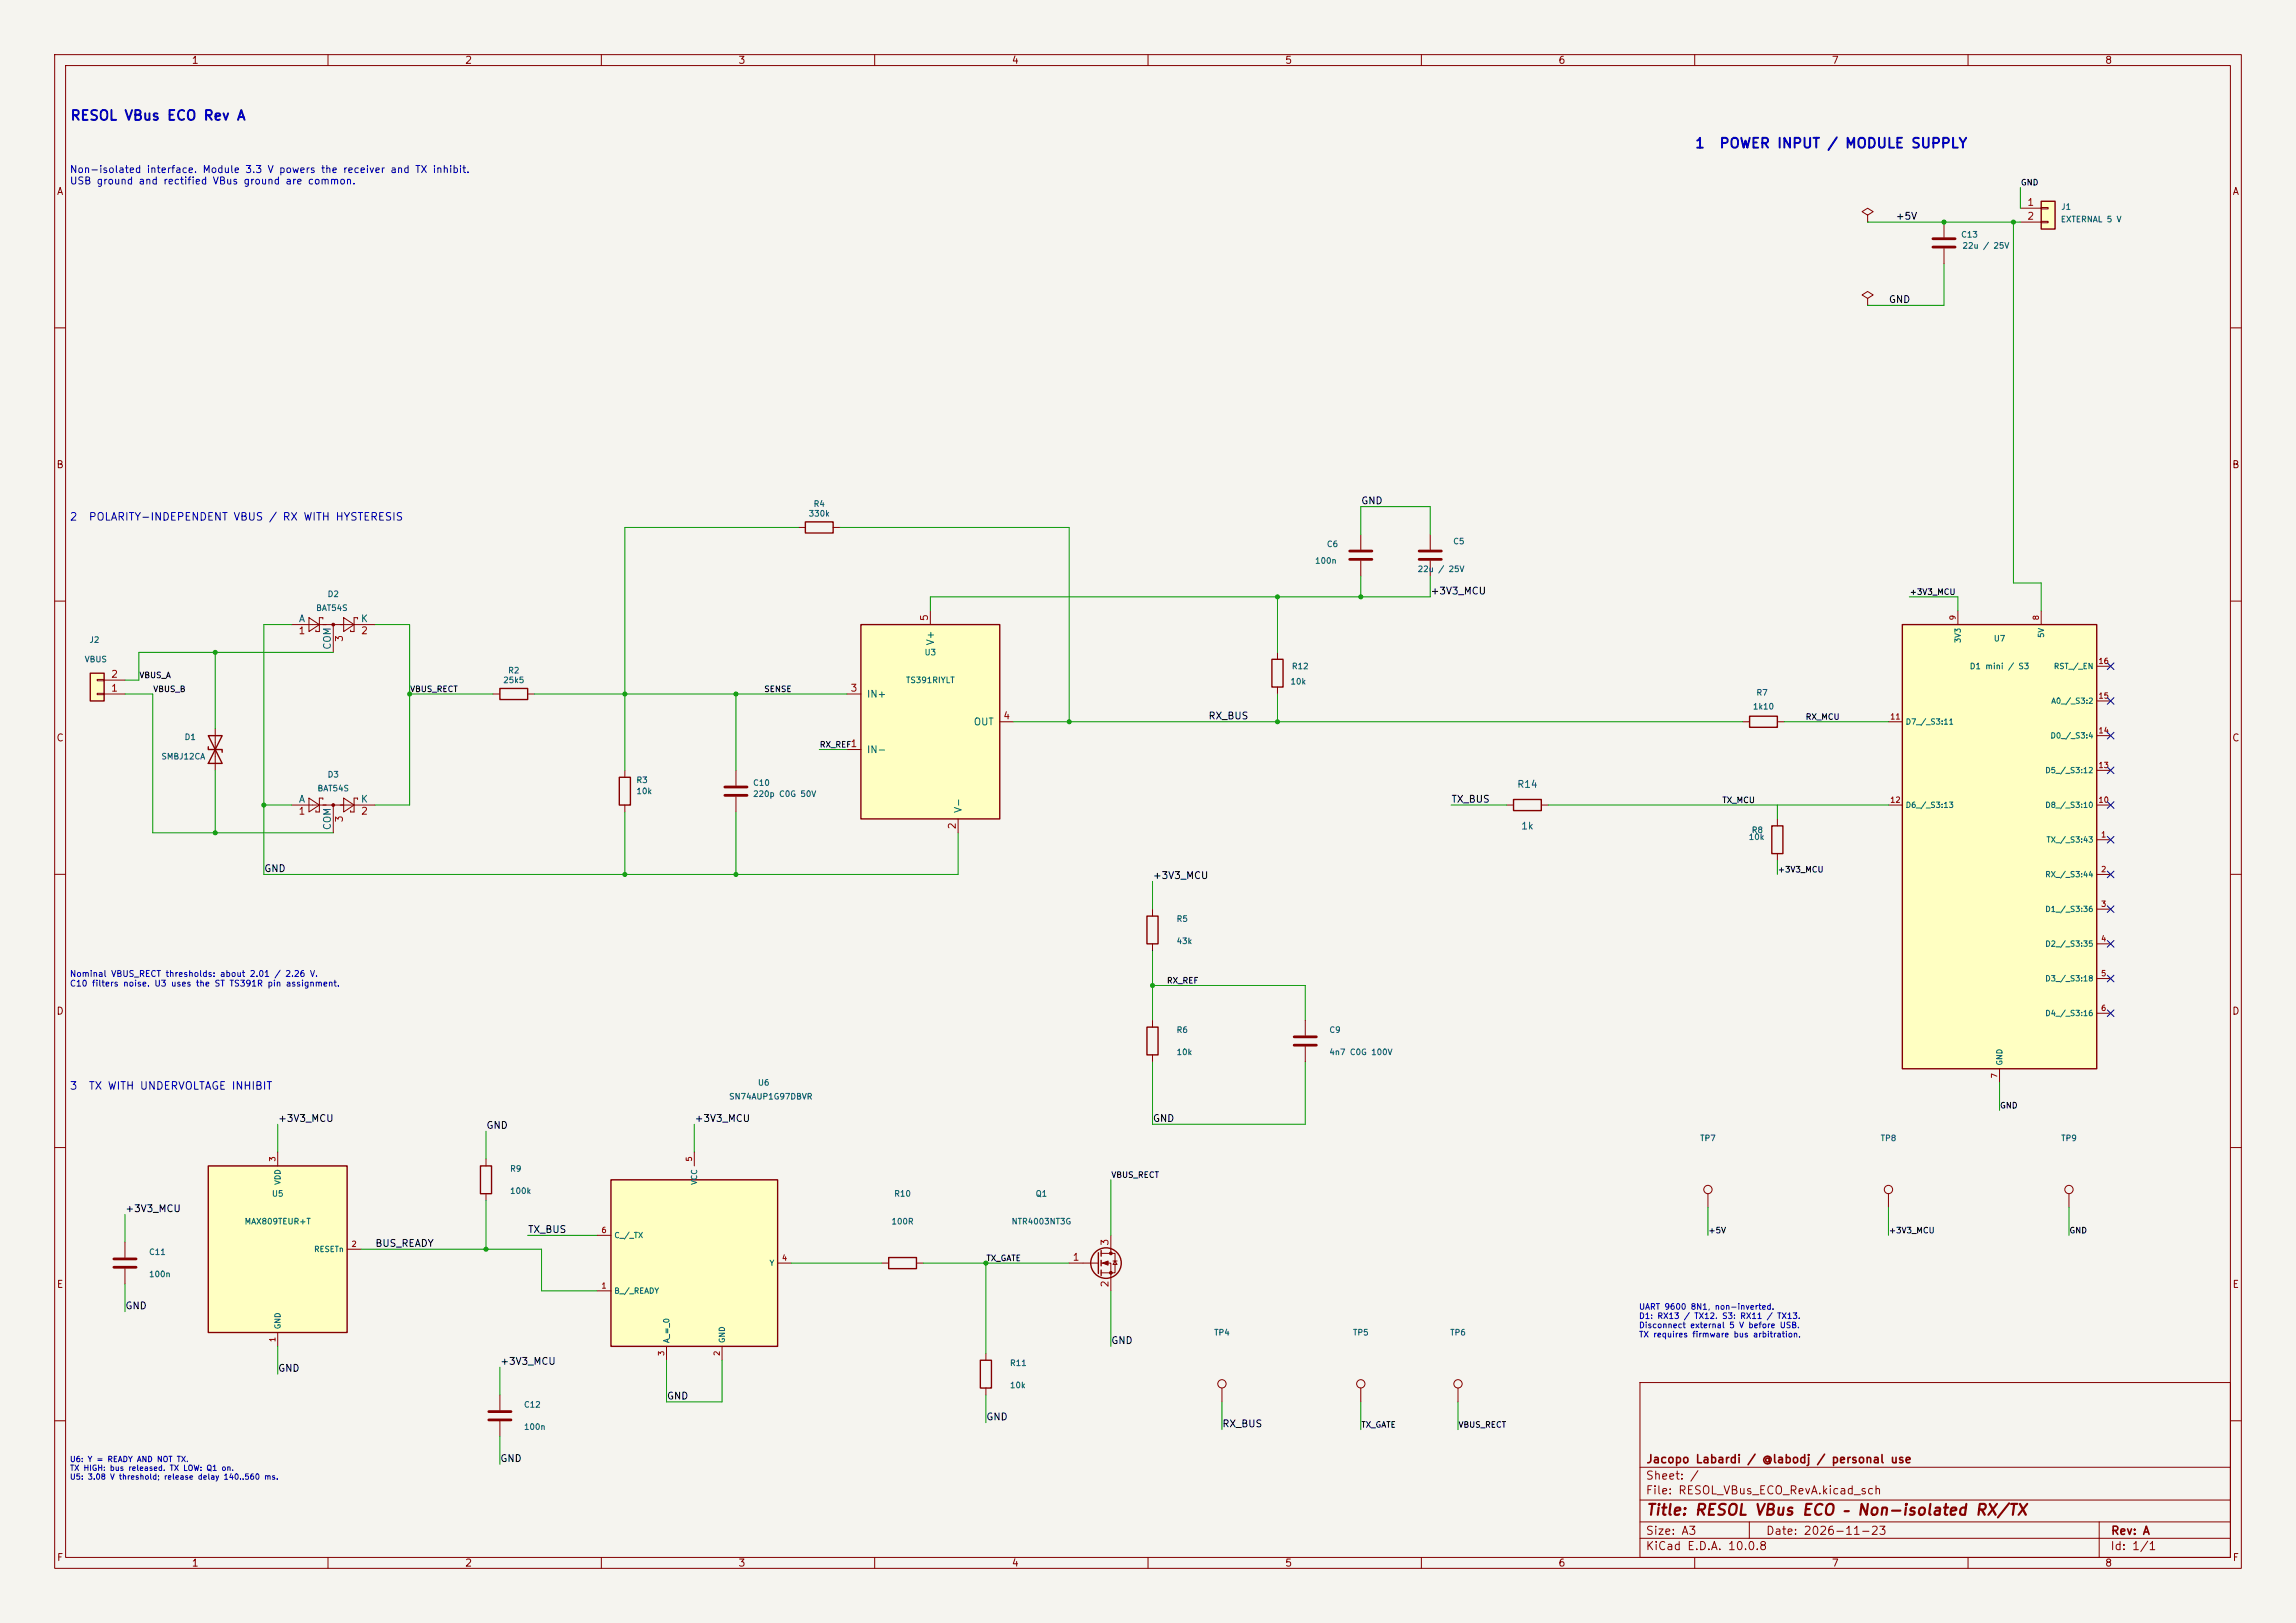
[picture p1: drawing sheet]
<svg xmlns="http://www.w3.org/2000/svg" width="420mm" height="297mm" viewBox="0 0 420 297" stroke-linecap="round" stroke-linejoin="round" font-family="sans-serif">
<defs><g id="words">
<text font-size="2" fill="#840000" x="301" y="277.8">Title: RESOL VBus ECO – Non-isolated RX/TX</text>
<g font-size="1.8" fill="#0000c2">
<text x="12.8" y="22.5">RESOL VBus ECO Rev A</text>
<text x="309.9" y="27.6">1</text>
<text x="314.4" y="27.6">POWER INPUT / MODULE SUPPLY</text>
</g>
<g font-size="1.5" fill="#840000">
<text x="301" y="268.1">Jacopo Labardi / @labodj / personal use</text>
<text x="300.9" y="273.8">File: RESOL_VBus_ECO_RevA.kicad_sch</text>
<text x="300.9" y="271.1">Sheet: /</text>
<text x="300.9" y="281.2">Size: A3</text>
<text x="322.9" y="281.2">Date: 2026-11-23</text>
<text x="386" y="281.2">Rev: A</text>
<text x="300.9" y="284">KiCad E.D.A. 10.0.8</text>
<text x="385.9" y="284">Id: 1/1</text>
</g>
<g font-size="1.4" fill="#0000c2">
<text x="12.7" y="95.6">2</text>
<text x="16.1" y="95.6">POLARITY-INDEPENDENT VBUS / RX WITH HYSTERESIS</text>
<text x="12.7" y="199.8">3</text>
<text x="16.1" y="199.8">TX WITH UNDERVOLTAGE INHIBIT</text>
</g>
<g font-size="1.3" fill="#840000">
<text x="35" y="12">1</text>
<text x="85" y="12">2</text>
<text x="135" y="12">3</text>
<text x="185" y="12">4</text>
<text x="235" y="12">5</text>
<text x="285" y="12">6</text>
<text x="335" y="12">7</text>
<text x="385" y="12">8</text>
<text x="10.3" y="36">A</text>
<text x="408.3" y="36">A</text>
<text x="10.2" y="86">B</text>
<text x="408.2" y="86">B</text>
<text x="10.2" y="136">C</text>
<text x="408.2" y="136">C</text>
<text x="10.2" y="186">D</text>
<text x="408.2" y="186">D</text>
<text x="10.3" y="236">E</text>
<text x="408.3" y="236">E</text>
<text x="10.3" y="286">F</text>
<text x="35" y="287">1</text>
<text x="85" y="287">2</text>
<text x="135" y="287">3</text>
<text x="185" y="287">4</text>
<text x="235" y="287">5</text>
<text x="285" y="287">6</text>
<text x="335" y="287">7</text>
<text x="385" y="287">8</text>
<text x="408.3" y="286">F</text>
</g>
<g font-size="1.3" fill="#0000c2">
<text x="12.7" y="32">Non-isolated interface. Module 3.3 V powers the receiver and TX inhibit.</text>
<text x="12.7" y="34.1">USB ground and rectified VBus ground are common.</text>
</g>
<g font-size="1.3" fill="#0f0f0f">
<text x="346.7" y="40.5">+5V</text>
<text x="345.4" y="55.8">GND</text>
<text x="248.9" y="92.6">GND</text>
<text x="261.6" y="109.1">+3V3_MCU</text>
<text x="221" y="132">RX_BUS</text>
<text x="265.4" y="147.2">TX_BUS</text>
<text x="48.2" y="159.9">GND</text>
<text x="210.8" y="161.2">+3V3_MCU</text>
<text x="50.8" y="205.6">+3V3_MCU</text>
<text x="88.9" y="206.9">GND</text>
<text x="127" y="205.6">+3V3_MCU</text>
<text x="210.8" y="205.6">GND</text>
<text x="22.8" y="222.1">+3V3_MCU</text>
<text x="96.5" y="225.9">TX_BUS</text>
<text x="68.6" y="228.5">BUS_READY</text>
<text x="22.8" y="239.9">GND</text>
<text x="50.8" y="251.3">GND</text>
<text x="91.4" y="250.1">+3V3_MCU</text>
<text x="203.2" y="246.3">GND</text>
<text x="121.9" y="256.4">GND</text>
<text x="180.3" y="260.2">GND</text>
<text x="223.5" y="261.5">RX_BUS</text>
<text x="91.4" y="267.8">GND</text>
</g>
<g font-size="1.3" fill="#a90000">
<text x="370.7" y="38">1</text>
<text x="370.7" y="40.5">2</text>
<text x="170" y="113.8" transform="rotate(-90 170 113.8)">5</text>
<text x="54.5" y="116.4">1</text>
<text x="63" y="117.6" transform="rotate(-90 63 117.6)">3</text>
<text x="65.9" y="116.4">2</text>
<text x="20.2" y="124.3">2</text>
<text x="20.2" y="126.9">1</text>
<text x="155.5" y="126.9">3</text>
<text x="183.4" y="131.9">4</text>
<text x="155.5" y="137">1</text>
<text x="54.5" y="149.4">1</text>
<text x="65.9" y="149.4">2</text>
<text x="63" y="150.6" transform="rotate(-90 63 150.6)">3</text>
<text x="175.1" y="151.9" transform="rotate(-90 175.1 151.9)">2</text>
<text x="196.1" y="231">1</text>
<text x="203.1" y="228.1" transform="rotate(-90 203.1 228.1)">3</text>
<text x="203.1" y="235.7" transform="rotate(-90 203.1 235.7)">2</text>
</g>
<g font-size="1.3" fill="#006464">
<text x="54.6" y="114.2">A</text>
<text x="60.8" y="119" transform="rotate(-90 60.8 119)">COM</text>
<text x="65.9" y="114.2">K</text>
<text x="171.1" y="118.2" transform="rotate(-90 171.1 118.2)">V+</text>
<text x="158.5" y="128">IN+</text>
<text x="178" y="133">OUT</text>
<text x="158.5" y="138.1">IN-</text>
<text x="54.6" y="147.2">A</text>
<text x="65.9" y="147.2">K</text>
<text x="176.2" y="148.9" transform="rotate(-90 176.2 148.9)">V-</text>
<text x="277.4" y="144.5">R14</text>
<text x="60.8" y="152" transform="rotate(-90 60.8 152)">COM</text>
<text x="278.2" y="152.1">1k</text>
</g>
<g font-size="1.1" fill="#0f0f0f">
<text x="369.6" y="34.2">GND</text>
<text x="349.2" y="109.1">+3V3_MCU</text>
<text x="25.4" y="124.4">VBUS_A</text>
<text x="27.9" y="126.9">VBUS_B</text>
<text x="74.9" y="126.9">VBUS_RECT</text>
<text x="139.7" y="126.9">SENSE</text>
<text x="330.2" y="132">RX_MCU</text>
<text x="149.9" y="137.1">RX_REF</text>
<text x="315" y="147.2">TX_MCU</text>
<text x="325.1" y="159.9">+3V3_MCU</text>
<text x="213.4" y="180.2">RX_REF</text>
<text x="365.8" y="203.1">GND</text>
<text x="203.2" y="215.8">VBUS_RECT</text>
<text x="312.4" y="226">+5V</text>
<text x="345.4" y="226">+3V3_MCU</text>
<text x="378.5" y="226">GND</text>
<text x="180.3" y="231">TX_GATE</text>
<text x="248.9" y="261.5">TX_GATE</text>
<text x="266.7" y="261.5">VBUS_RECT</text>
</g>
<g font-size="1.1" fill="#006464">
<text x="376.9" y="40.9">EXTERNAL 5 V</text>
<text x="376.9" y="38.6">J1</text>
<text x="358.6" y="43.7">C13</text>
<text x="358.9" y="45.8">22u / 25V</text>
<text x="147.8" y="94.8">330k</text>
<text x="148.7" y="93">R4</text>
<text x="242.6" y="100.4">C6</text>
<text x="265.7" y="99.9">C5</text>
<text x="240.5" y="103.4">100n</text>
<text x="259.2" y="104.9">22u / 25V</text>
<text x="57.7" y="112">BAT54S</text>
<text x="59.8" y="109.5">D2</text>
<text x="16.3" y="117.9">J2</text>
<text x="364.6" y="117.6">U7</text>
<text x="15.4" y="121.4">VBUS</text>
<text x="92" y="125.3">25k5</text>
<text x="92.8" y="123.5">R2</text>
<text x="165.6" y="125.3">TS391RIYLT</text>
<text x="169" y="120.2">U3</text>
<text x="236" y="125.5">10k</text>
<text x="236.2" y="122.7">R12</text>
<text x="360.2" y="122.7">D1 mini / S3</text>
<text x="320.6" y="130.1">1k10</text>
<text x="321.2" y="127.5">R7</text>
<text x="33.7" y="135.7">D1</text>
<text x="29.4" y="139.2">SMBJ12CA</text>
<text x="59.8" y="142.5">D3</text>
<text x="116.3" y="143.5">R3</text>
<text x="58" y="145.1">BAT54S</text>
<text x="116.3" y="145.6">10k</text>
<text x="137.7" y="144.1">C10</text>
<text x="137.7" y="146.1">220p C0G 50V</text>
<text x="319.8" y="154">10k</text>
<text x="320.3" y="152.7">R8</text>
<text x="215.1" y="168.9">R5</text>
<text x="215.1" y="173">43k</text>
<text x="215.1" y="189.3">R6</text>
<text x="243.1" y="189.3">C9</text>
<text x="215.1" y="193.3">10k</text>
<text x="243.1" y="193.3">4n7 C0G 100V</text>
<text x="133.3" y="201.5">SN74AUP1G97DBVR</text>
<text x="138.5" y="198.9">U6</text>
<text x="310.9" y="209.1">TP7</text>
<text x="343.9" y="209.1">TP8</text>
<text x="376.9" y="209.1">TP9</text>
<text x="93.2" y="214.7">R9</text>
<text x="49.6" y="219.2">U5</text>
<text x="93.2" y="218.7">100k</text>
<text x="163.5" y="219.2">R10</text>
<text x="189.3" y="219.2">Q1</text>
<text x="44.6" y="224.3">MAX809TEUR+T</text>
<text x="163" y="224.3">100R</text>
<text x="184.9" y="224.3">NTR4003NT3G</text>
<text x="27.2" y="229.9">C11</text>
<text x="27.2" y="234">100n</text>
<text x="222" y="244.6">TP4</text>
<text x="247.4" y="244.6">TP5</text>
<text x="265.2" y="244.6">TP6</text>
<text x="184.6" y="250.2">R11</text>
<text x="95.7" y="257.8">C12</text>
<text x="184.6" y="254.3">10k</text>
<text x="95.7" y="261.9">100n</text>
</g>
<g font-size="1.1" fill="#0000c2">
<text x="12.7" y="179">Nominal VBUS_RECT thresholds: about 2.01 / 2.26 V.</text>
<text x="12.7" y="180.8">C10 filters noise. U3 uses the ST TS391R pin assignment.</text>
<text x="299.7" y="239.9">UART 9600 8N1, non-inverted.</text>
<text x="299.7" y="241.6">D1: RX13 / TX12. S3: RX11 / TX13.</text>
<text x="299.7" y="243.3">Disconnect external 5 V before USB.</text>
<text x="299.7" y="245">TX requires firmware bus arbitration.</text>
</g>
<g font-size="1" fill="#a90000">
<text x="358" y="113.6" transform="rotate(-90 358 113.6)">9</text>
<text x="373.2" y="113.6" transform="rotate(-90 373.2 113.6)">8</text>
<text x="383.8" y="121.7">16</text>
<text x="345.7" y="131.9">11</text>
<text x="383.8" y="128.1">15</text>
<text x="383.8" y="134.4">14</text>
<text x="383.8" y="140.8">13</text>
<text x="345.7" y="147.1">12</text>
<text x="383.8" y="147.1">10</text>
<text x="384.2" y="153.5">1</text>
<text x="384.2" y="159.8">2</text>
<text x="384.2" y="166.2">3</text>
<text x="384.2" y="172.5">4</text>
<text x="384.2" y="178.9">5</text>
<text x="384.2" y="185.2">6</text>
<text x="365.6" y="197.4" transform="rotate(-90 365.6 197.4)">7</text>
<text x="50.6" y="212.7" transform="rotate(-90 50.6 212.7)">3</text>
<text x="126.8" y="212.7" transform="rotate(-90 126.8 212.7)">5</text>
<text x="109.9" y="225.9">6</text>
<text x="64.2" y="228.4">2</text>
<text x="142.9" y="231">4</text>
<text x="109.9" y="236">1</text>
<text x="50.6" y="245.7" transform="rotate(-90 50.6 245.7)">1</text>
<text x="121.7" y="248.2" transform="rotate(-90 121.7 248.2)">3</text>
<text x="131.9" y="248.2" transform="rotate(-90 131.9 248.2)">2</text>
</g>
<g font-size="1" fill="#006464">
<text x="358.9" y="117.8" transform="rotate(-90 358.9 117.8)">3V3</text>
<text x="374.1" y="116.8" transform="rotate(-90 374.1 116.8)">5V</text>
<text x="375.6" y="122.7">RST_/_EN</text>
<text x="375.1" y="129">A0_/_S3:2</text>
<text x="348.5" y="132.8">D7_/_S3:11</text>
<text x="375" y="135.4">D0_/_S3:4</text>
<text x="374" y="141.7">D5_/_S3:12</text>
<text x="348.5" y="148.1">D6_/_S3:13</text>
<text x="374" y="148.1">D8_/_S3:10</text>
<text x="374.3" y="154.4">TX_/_S3:43</text>
<text x="374" y="160.8">RX_/_S3:44</text>
<text x="374" y="167.1">D1_/_S3:36</text>
<text x="374" y="173.5">D2_/_S3:35</text>
<text x="374" y="179.8">D3_/_S3:18</text>
<text x="374" y="186.2">D4_/_S3:16</text>
<text x="366.5" y="195.1" transform="rotate(-90 366.5 195.1)">GND</text>
<text x="51.6" y="216.9" transform="rotate(-90 51.6 216.9)">VDD</text>
<text x="127.8" y="216.9" transform="rotate(-90 127.8 216.9)">VCC</text>
<text x="112.3" y="226.8">C_/_TX</text>
<text x="57.4" y="229.4">RESETn</text>
<text x="140.7" y="231.9">Y</text>
<text x="112.3" y="237">B_/_READY</text>
<text x="51.6" y="243.3" transform="rotate(-90 51.6 243.3)">GND</text>
<text x="122.7" y="245.9" transform="rotate(-90 122.7 245.9)">A_=_0</text>
<text x="132.8" y="245.9" transform="rotate(-90 132.8 245.9)">GND</text>
</g>
<g font-size="1" fill="#0000c2">
<text x="12.7" y="267.8">U6: Y = READY AND NOT TX.</text>
<text x="12.7" y="269.4">TX HIGH: bus released. TX LOW: Q1 on.</text>
<text x="12.7" y="271">U5: 3.08 V threshold; release delay 140..560 ms.</text>
</g>
</g></defs>
<path d="M0 0h420v297h-420z" fill="#f5f4ef" stroke="#f5f4ef" stroke-width=".18"/>
<g fill="none" stroke="#840000" stroke-width=".18">
<path d="M10 10h400v277h-400zM12 12h396v273h-396zM60 10v2M110 10v2M160 10v2M210 10v2M260 10v2M310 10v2M360 10v2M10 60h2M408 60h2M10 110h2"/>
<path d="M233.7 119.4v1.3M408 110h2M233.7 125.7v1.3M10 160h2M53.3 147.3h15.3M56.5 146.1l1.9 1.2-1.9 1.3zM59.1 146.3v-.2h-.7v2.5h-.6v-.3M61 147.3v5.1M62.9 146.1l1.9 1.2-1.9 1.3zM65.4 146.3v-.2h-.6v2.5h-.7v-.3M408 160h2M10 210h2"/>
<path d="M408 210h2M300 253h108v32h-108zM10 260h2M300 278.5h108M300 274.5h108M300 268.5h108M320 278.5v3M384 278.5v6.5M408 260h2M60 285v2M110 285v2M160 285v2"/>
<path d="M210 285v2M260 285v2M300 281.5h108M310 285v2M360 285v2"/>
</g>
<path d="M232.7 120.7h2v5h-2z" fill="none" stroke="#840000" stroke-width=".25"/>
<circle cx="61" cy="147.3" r=".25" fill="#840000" stroke="#840000" stroke-width=".18"/>
<path d="M111.8 215.9h30.4v30.5h-30.4z" fill="#ffffc2"/>
<path d="M113.3 142.2h2v5.1h-2zM324.1 151.1h2v5.1h-2zM87.9 213.4h2v5h-2zM111.8 215.9h30.4v30.5h-30.4z" fill="none" stroke="#840000" stroke-width=".25"/>
<g fill="none" stroke="#840000" stroke-width=".18">
<path d="M114.3 141v1.2M114.3 147.3v1.3M134.6 141v2.8M134.6 145.8v2.8M325.1 149.9v1.2M325.1 156.2v1.3M88.9 212.1v1.3M88.9 218.4v1.3M127 210.8v2.6M22.9 227.3v2.8M22.9 232.2v2.7M109.2 236.2h2.6"/>
<path d="M109.2 226.1h2.6M142.2 231.1h2.6M121.9 246.4v2.5M132.1 246.4v2.5"/>
</g>
<path d="M132.6 144h4.1M132.6 145.5h4.1M20.8 230.4h4.1M20.8 231.9h4.1" fill="none" stroke="#840000" stroke-width=".51"/>
<path d="M38.1 213.4h25.4v30.4h-25.4z" fill="#ffffc2"/>
<path d="M38.1 213.4h25.4v30.4h-25.4z" fill="none" stroke="#840000" stroke-width=".25"/>
<g fill="none" stroke="#840000" stroke-width=".18">
<path d="M50.8 210.8v2.6M378.5 218.4v2.6M63.5 228.6h2.5M50.8 243.8v2.6M91.4 255.3v2.8M91.4 260.1v2.8"/>
<circle cx="378.5" cy="217.7" r=".76"/>
</g>
<path d="M89.4 258.3h4.1M89.4 259.8h4.1" fill="none" stroke="#840000" stroke-width=".51"/>
<path d="M348 114.3h35.5v81.3h-35.5z" fill="#ffffc2"/>
<path d="M348 114.3h35.5v81.3h-35.5z" fill="none" stroke="#840000" stroke-width=".25"/>
<g fill="none" stroke="#840000" stroke-width=".18">
<path d="M358.1 111.8v2.5M373.4 111.8v2.5M345.4 132.1h2.6M383.5 134.6h2.6M383.5 128.3h2.6M383.5 121.9h2.6M345.4 147.3h2.6M383.5 153.7h2.6M383.5 147.3h2.6M383.5 141h2.6M383.5 160h2.6M383.5 166.4h2.6"/>
<path d="M383.5 172.7h2.6M383.5 179.1h2.6M365.8 195.6v2.5M383.5 185.4h2.6M248.9 254v2.5M266.7 254v2.5"/>
<circle cx="248.9" cy="253.2" r=".76"/>
<circle cx="266.7" cy="253.2" r=".76"/>
</g>
<path d="M373.4 36.8h2.5v5.1h-2.5z" fill="#ffffc2"/>
<g fill="none" stroke="#840000" stroke-width=".25">
<path d="M373.4 36.8h2.5v5.1h-2.5zM147.3 95.5h5.1v2h-5.1zM209.8 167.6h2v5.1h-2zM200.9 229.2v3.8M201.4 228.9v1M201.4 230.6v1M201.4 232.4v1M179.3 248.9h2.1v5.1h-2.1z"/>
<circle cx="202.3" cy="231.1" r="2.79"/>
</g>
<g fill="none" stroke="#840000" stroke-width=".18">
<path d="M369.6 38.1h3.8M373.4 38h1.2v.2h-1.2zM369.6 40.6h3.8M373.4 40.5h1.2v.3h-1.2zM146 96.5h1.3M152.4 96.5h1.3M210.8 166.4v1.2M210.8 172.7v1.3M195.6 231.1h5.3M201.4 229.4h2.6v3.5h-2.6M201.4 231.1h1.8v5.1M203.2 226.1v3.3"/>
<path d="M203.6 230.8h.7M204 230.8l.3 .6h-.7zM180.3 247.6v1.3M180.3 254v1.3"/>
</g>
<g fill="#840000" stroke="#840000" stroke-width=".18">
<path d="M201.7 231.1l1-.3v.7z"/>
<circle cx="203.2" cy="229.4" r=".25"/>
<circle cx="203.2" cy="232.9" r=".25"/>
</g>
<path d="M157.5 114.3h25.4v35.6h-25.4z" fill="#ffffc2"/>
<path d="M157.5 114.3h25.4v35.6h-25.4zM91.4 126h5.1v2h-5.1zM209.8 188h2v5h-2zM162.6 230.1h5v2.1h-5z" fill="none" stroke="#840000" stroke-width=".25"/>
<g fill="none" stroke="#840000" stroke-width=".18">
<path d="M53.3 114.3h15.3M56.5 113l1.9 1.3-1.9 1.3zM59.1 113.3v-.3h-.7v2.6h-.6v-.3M61 114.3v5.1M62.9 113l1.9 1.3-1.9 1.3zM65.4 113.3v-.3h-.6v2.6h-.7v-.3M170.2 111.8v2.5M90.2 127h1.2M96.5 127h1.3M154.9 137.2h2.6M154.9 127h2.6M182.9 132.1h2.5"/>
<path d="M175.3 149.9v2.5M210.8 186.7v1.3M210.8 193v1.3M238.8 186.7v2.8M238.8 191.5v2.8M161.3 231.1h1.3M167.6 231.1h1.3M223.5 254v2.5"/>
<circle cx="223.5" cy="253.2" r=".76"/>
</g>
<path d="M236.7 189.7h4.1M236.7 191.3h4.1" fill="none" stroke="#840000" stroke-width=".51"/>
<circle cx="61" cy="114.3" r=".25" fill="#840000" stroke="#840000" stroke-width=".18"/>
<path d="M16.5 123.2h2.5v5.1h-2.5z" fill="#ffffc2"/>
<path d="M16.5 123.2h2.5v5.1h-2.5zM38.1 134.6h2.5l-2.5 5.1h2.5zM38.1 136.7v.5h2.5v.5M320 131.1h5.1v2h-5.1zM276.9 146.3h5v2h-5z" fill="none" stroke="#840000" stroke-width=".25"/>
<g fill="none" stroke="#840000" stroke-width=".18">
<path d="M341.6 39.4l1-.7-1-.6-1 .6 1 .7v1.2M341.6 54.6l1-.6-1-.7-1 .7 1 .6v1.3M341.6 55.9h.1M341.6 40.6h.1M355.6 40.6v2.8M355.6 45.5v2.8M248.9 97.8v2.8M261.6 97.8v2.8M248.9 102.6v2.8M261.6 102.6v2.8M17.8 126.9h1.2v.2h-1.2zM17.8 124.3h1.2v.3h-1.2z"/>
<path d="M19 127h3.9M19 124.5h3.9M39.4 133.4v7.6M318.8 132.1h1.2M325.1 132.1h1.3M275.6 147.3h1.3M281.9 147.3h1.3M312.4 218.4v2.6M345.4 218.4v2.6"/>
<circle cx="312.4" cy="217.7" r=".76"/>
<circle cx="345.4" cy="217.7" r=".76"/>
</g>
<path d="M353.6 43.7h4M353.6 45.2h4M246.9 102.4h4.1M246.9 100.8h4.1M259.6 102.4h4.1M259.6 100.8h4.1" fill="none" stroke="#840000" stroke-width=".51"/>
<g fill="none" stroke="#009600" stroke-width=".18">
<path d="M369.6 34.3v3.8M341.6 40.6h28M355.6 48.3v7.6h-14M368.3 40.6v66.1h5.1v5.1M146 96.5h-31.7v44.5M153.7 96.5h41.9v35.6M248.9 97.8v-5.1h12.7v5.1M39.4 119.4v14M53.3 114.3h-5v45.7h127v-7.6M61 119.4h-35.6v5.1h-2.5M68.6 114.3h6.3v33h-6.3M233.7 109.2v10.2"/>
<path d="M248.9 105.4v3.8M261.6 105.4v3.8h-91.4v2.6M349.2 109.2h8.9v2.6M22.9 127h5v25.4h33.1M74.9 127h15.3M97.8 127h57.1M134.6 127v14M149.9 137.2h5M185.4 132.1h133.4M233.7 127v5.1M326.4 132.1h19M39.4 141v11.4"/>
<path d="M48.3 147.3h5M114.3 148.6v11.4M134.6 148.6v11.4M265.4 147.3h10.2M283.2 147.3h62.2M325.1 147.3v2.6M325.1 157.5v2.5M210.8 161.3v5.1M210.8 174v12.7M210.8 194.3v11.4h28v-11.4M210.8 180.3h28v6.4M365.8 198.1v5.1"/>
<path d="M50.8 205.7v5.1M88.9 207v5.1M88.9 219.7v8.9M127 205.7v5.1M203.2 215.9v10.2M22.9 222.2v5.1M22.9 234.9v5.1M66 228.6h33.1v7.6h10.1M96.5 226.1h12.7M144.8 231.1h16.5M168.9 231.1h26.7M180.3 231.1v16.5"/>
<path d="M203.2 236.2v10.2M312.4 221v5.1M345.4 221v5.1M378.5 221v5.1M50.8 246.4v5.1M91.4 250.2v5.1M121.9 248.9v7.6h10.2v-7.6M180.3 255.3v5M223.5 256.5v5.1M248.9 256.5v5.1M266.7 256.5v5.1M91.4 262.9v5.1"/>
</g>
<g fill="none" stroke="#000084" stroke-width=".18">
<path d="M385.5 134l1.2 1.2M385.5 121.3l1.2 1.2M385.5 127.7l1.2 1.2M386.7 134l-1.2 1.2M386.7 121.3l-1.2 1.2M386.7 127.7l-1.2 1.2M385.5 153.1l1.2 1.2M385.5 159.4l1.2 1.2M385.5 146.7l1.2 1.2M385.5 140.4l1.2 1.2M386.7 153.1l-1.2 1.2M386.7 159.4l-1.2 1.2"/>
<path d="M386.7 146.7l-1.2 1.2M386.7 140.4l-1.2 1.2M385.5 178.5l1.2 1.2M385.5 165.8l1.2 1.2M385.5 172.1l1.2 1.2M386.7 178.5l-1.2 1.2M386.7 165.8l-1.2 1.2M386.7 172.1l-1.2 1.2M385.5 184.8l1.2 1.2M386.7 184.8l-1.2 1.2"/>
</g>
<g fill="#009600">
<circle cx="233.7" cy="109.2" r=".46"/>
<circle cx="233.7" cy="132.1" r=".46"/>
<circle cx="248.9" cy="109.2" r=".46"/>
<circle cx="48.3" cy="147.3" r=".46"/>
<circle cx="114.3" cy="160" r=".46"/>
<circle cx="134.6" cy="160" r=".46"/>
<circle cx="134.6" cy="127" r=".46"/>
<circle cx="114.3" cy="127" r=".46"/>
<circle cx="88.9" cy="228.6" r=".46"/>
<circle cx="39.4" cy="152.4" r=".46"/>
<circle cx="195.6" cy="132.1" r=".46"/>
<circle cx="210.8" cy="180.3" r=".46"/>
<circle cx="74.9" cy="127" r=".46"/>
<circle cx="39.4" cy="119.4" r=".46"/>
<circle cx="180.3" cy="231.1" r=".46"/>
<circle cx="355.6" cy="40.6" r=".46"/>
<circle cx="368.3" cy="40.6" r=".46"/>
</g>
<use href="#words"/>
</svg>
